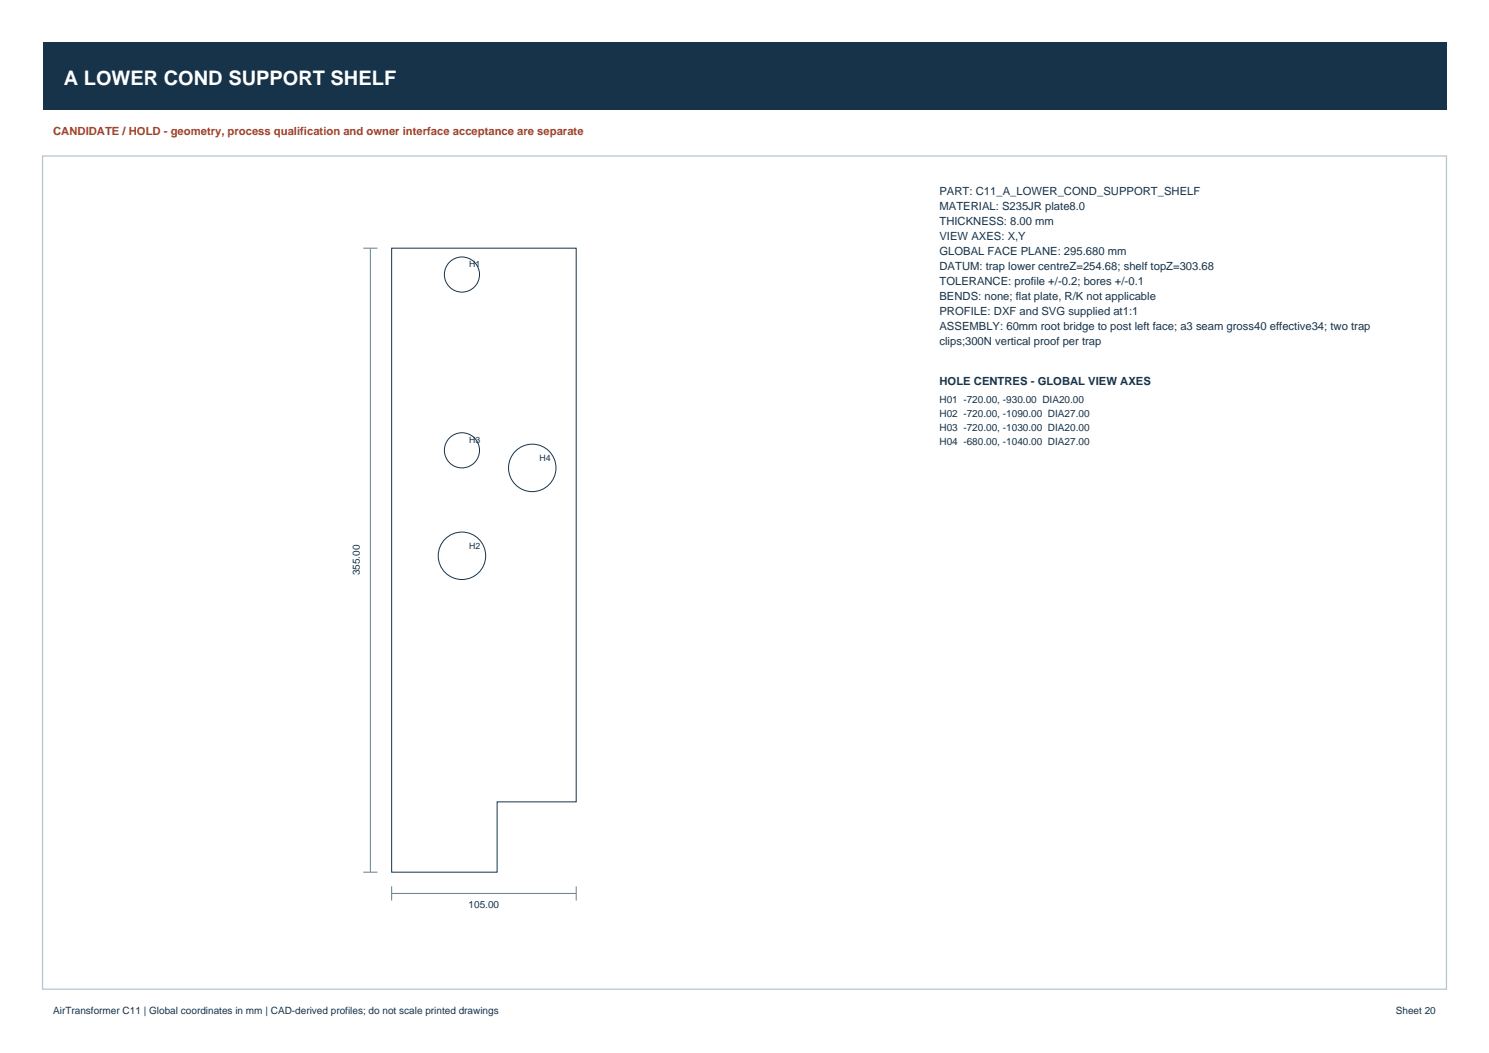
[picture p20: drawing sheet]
<svg xmlns="http://www.w3.org/2000/svg" width="420mm" height="297mm" viewBox="0 0 420 297" stroke-linecap="round" stroke-linejoin="round" font-family="sans-serif">
<defs><g id="words">
<text font-size="5.6" fill="#fff" x="18" y="24">A LOWER COND SUPPORT SHELF</text>
<text font-size="3.2" fill="#a64027" x="15" y="38">CANDIDATE / HOLD - geometry, process qualification and owner interface acceptance are separate</text>
<g font-size="3.2" fill="#17334a">
<text x="265" y="55">PART: C11_A_LOWER_COND_SUPPORT_SHELF</text>
<text x="265" y="59.2">MATERIAL: S235JR plate8.0</text>
<text x="265" y="63.5">THICKNESS: 8.00 mm</text>
<text x="265" y="67.7">VIEW AXES: X,Y</text>
<text x="265" y="71.9">GLOBAL FACE PLANE: 295.680 mm</text>
<text x="265" y="76.2">DATUM: trap lower centreZ=254.68; shelf topZ=303.68</text>
<text x="265" y="80.4">TOLERANCE: profile +/-0.2; bores +/-0.1</text>
<text x="265" y="84.6">BENDS: none; flat plate, R/K not applicable</text>
<text x="265" y="88.9">PROFILE: DXF and SVG supplied at1:1</text>
<text x="265" y="93.1">ASSEMBLY: 60mm root bridge to post left face; a3 seam gross40 effective34; two trap</text>
<text x="265" y="97.3">clips;300N vertical proof per trap</text>
<text x="265" y="108.6">HOLE CENTRES - GLOBAL VIEW AXES</text>
</g>
<g font-size="2.8" fill="#17334a">
<text x="265" y="113.6">H01 -720.00, -930.00 DIA20.00</text>
<text x="265" y="117.6">H02 -720.00, -1090.00 DIA27.00</text>
<text x="265" y="121.6">H03 -720.00, -1030.00 DIA20.00</text>
<text x="265" y="125.6">H04 -680.00, -1040.00 DIA27.00</text>
<text x="101.5" y="162.3" transform="rotate(-90 101.5 162.3)">355.00</text>
<text x="132.2" y="256">105.00</text>
<text x="15" y="286">AirTransformer C11 | Global coordinates in mm | CAD-derived profiles; do not scale printed drawings</text>
<text x="393.7" y="286">Sheet 20</text>
</g>
<g font-size="2.5" fill="#17334a">
<text x="132.3" y="75.4">H1</text>
<text x="132.3" y="125">H3</text>
<text x="152.1" y="130">H4</text>
<text x="132.3" y="154.8">H2</text>
</g>
</g></defs>
<path d="M12 12h396v19h-396z" fill-rule="evenodd" fill="#17334a"/>
<path d="M12 44h396v235h-396z" fill="none" stroke="#b6c5ce" stroke-width=".35"/>
<g fill="none" stroke="#17334a" stroke-width=".28">
<path d="M110.5 70h52v156.2h-22.3v19.8h-29.7z"/>
<circle cx="130.3" cy="77.4" r="5"/>
<circle cx="130.3" cy="127" r="5"/>
<circle cx="150.1" cy="132" r="6.7"/>
<circle cx="130.3" cy="156.8" r="6.7"/>
</g>
<path d="M102.5 70h4M104.5 70v176M102.5 246h4M110.5 252h52M110.5 250v4M162.5 250v4" fill="none" stroke="#638394" stroke-width=".28"/>
<use href="#words"/>
</svg>
